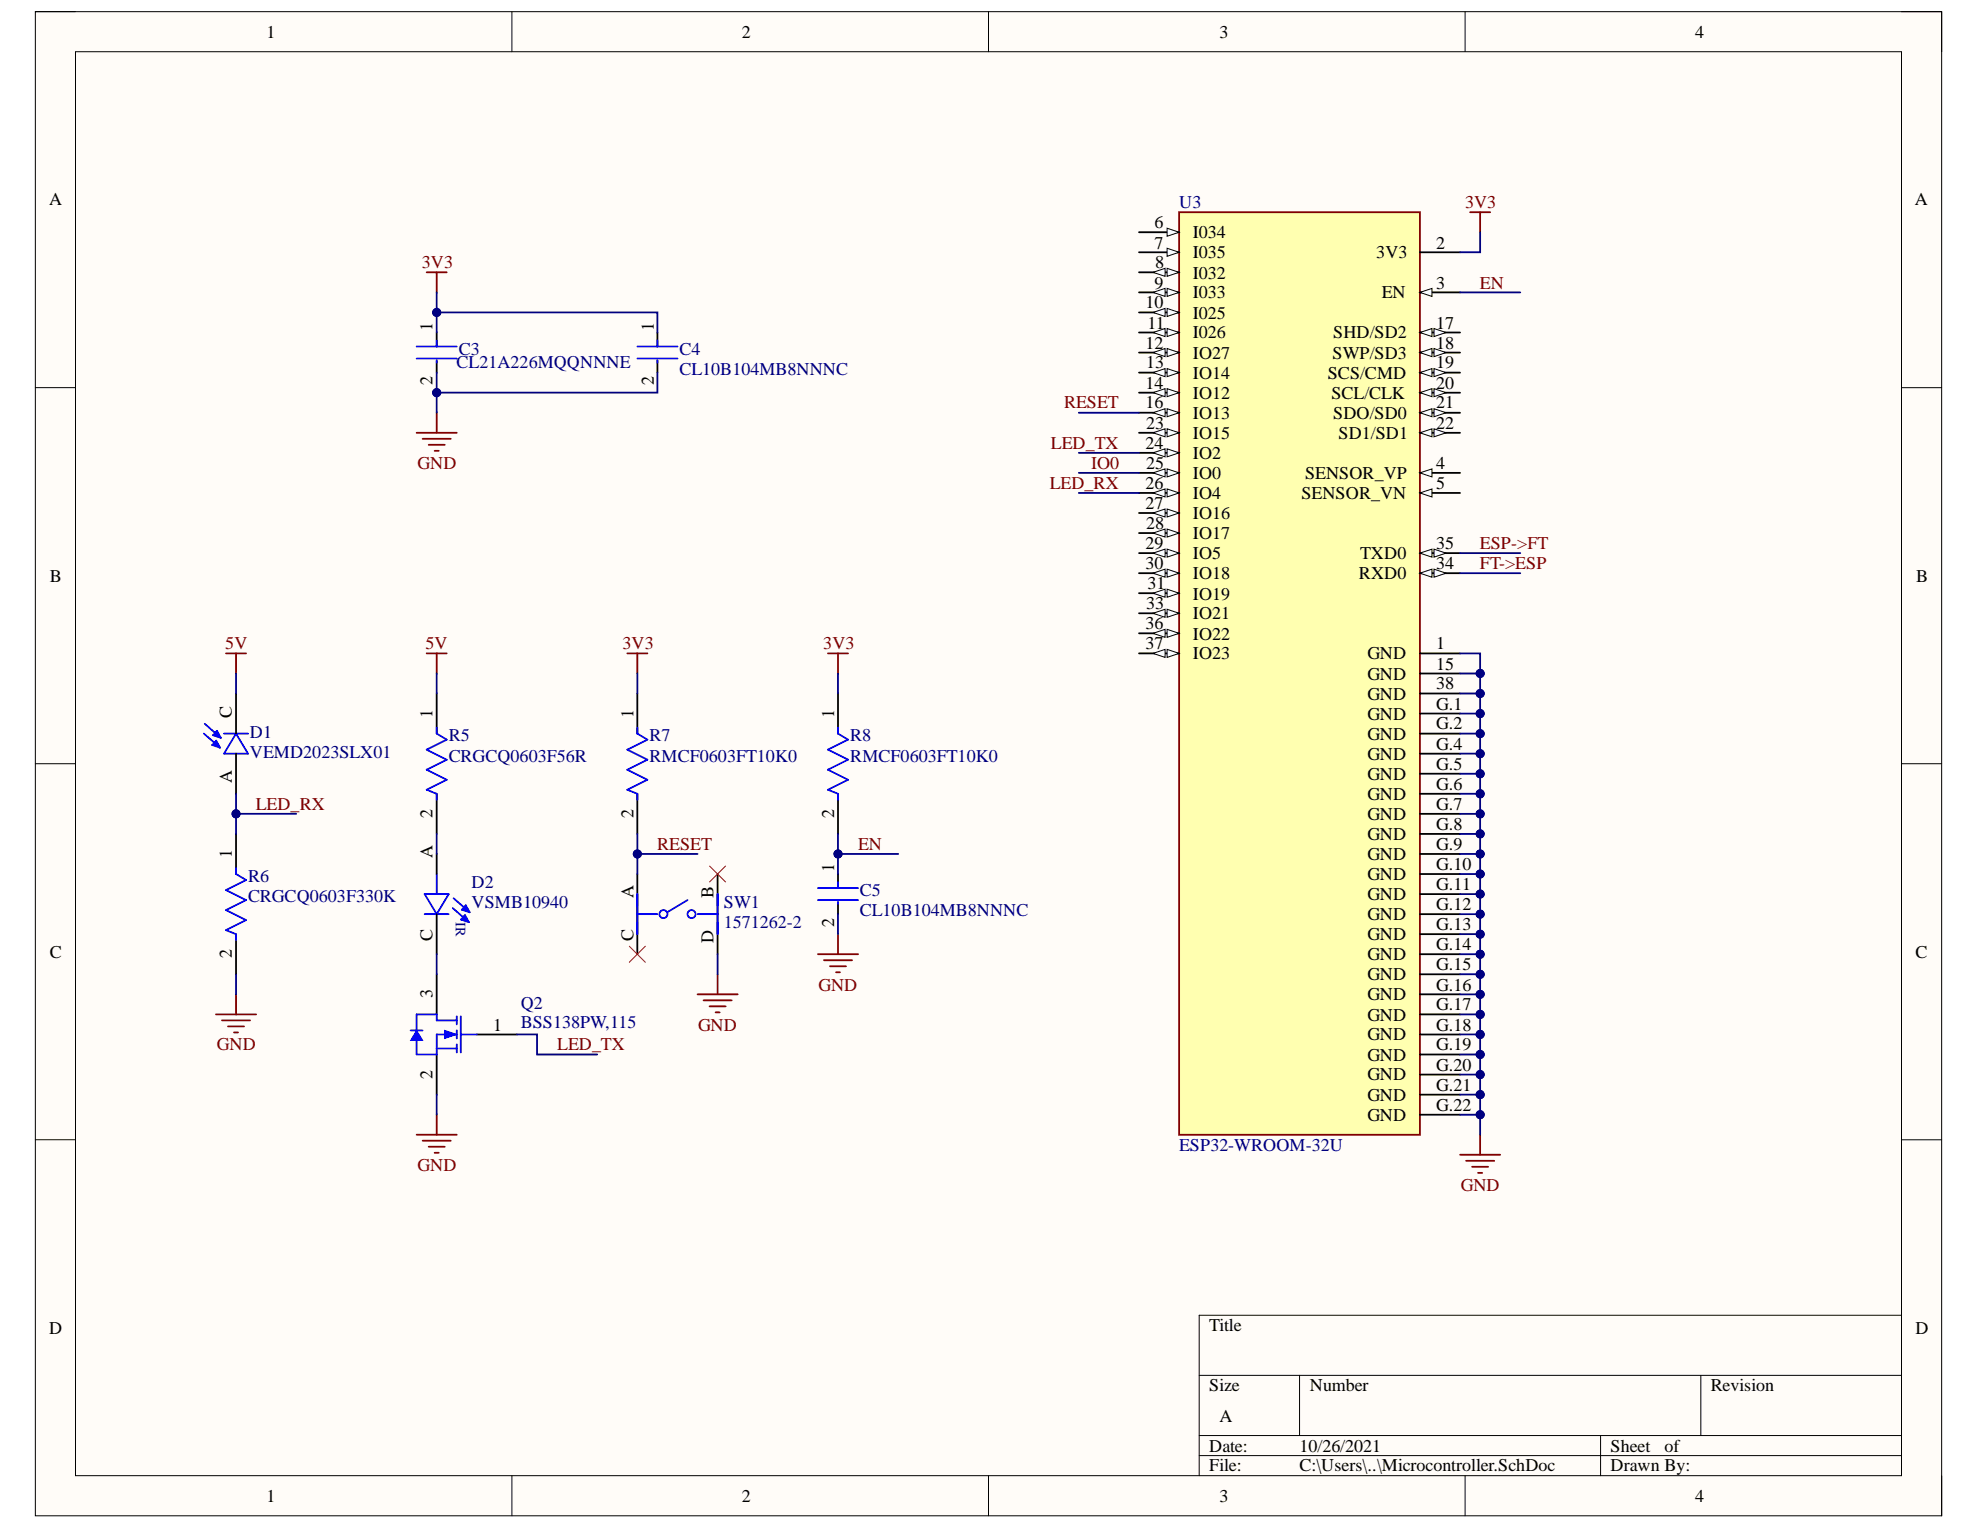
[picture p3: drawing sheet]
<svg xmlns="http://www.w3.org/2000/svg" width="279mm" height="216mm" viewBox="0 0 279 216" stroke-linecap="round" stroke-linejoin="round" font-family="sans-serif">
<defs><g id="words">
<g font-size="2.5">
<text x="37.6" y="5.3">1</text>
<text x="104.7" y="5.3">2</text>
<text x="172.1" y="5.3">3</text>
<text x="239.2" y="5.3">4</text>
<text x="6.9" y="29">A</text>
<text x="270.2" y="29">A</text>
<text x="162.9" y="32.2">6</text>
<text x="162.9" y="35.1">7</text>
<text x="168.3" y="33.6">I034</text>
<text x="202.7" y="35.1">2</text>
<text x="162.9" y="40.7">9</text>
<text x="163" y="37.9">8</text>
<text x="168.3" y="36.4">I035</text>
<text x="168.3" y="39.3">I032</text>
<text x="194.2" y="36.4">3V3</text>
<text x="202.7" y="40.7">3</text>
<text x="61" y="46.7" transform="rotate(-90 61 46.7)">1</text>
<text x="92.2" y="46.7" transform="rotate(-90 92.2 46.7)">1</text>
<text x="161.7" y="43.5">10</text>
<text x="161.9" y="46.4">11</text>
<text x="168.3" y="42.1">I033</text>
<text x="168.3" y="45">I025</text>
<text x="168.3" y="47.8">I026</text>
<text x="188.1" y="47.8">SHD/SD2</text>
<text x="195" y="42.1">EN</text>
<text x="202.7" y="46.4">17</text>
<text x="161.7" y="49.2">12</text>
<text x="161.7" y="52">13</text>
<text x="168.3" y="50.6">IO27</text>
<text x="168.3" y="53.4">IO14</text>
<text x="187.4" y="53.4">SCS/CMD</text>
<text x="188" y="50.6">SWP/SD3</text>
<text x="202.7" y="49.2">18</text>
<text x="202.7" y="52">19</text>
<text x="61" y="54.3" transform="rotate(-90 61 54.3)">2</text>
<text x="92.2" y="54.3" transform="rotate(-90 92.2 54.3)">2</text>
<text x="161.7" y="54.9">14</text>
<text x="161.7" y="57.6">16</text>
<text x="168.3" y="56.3">IO12</text>
<text x="168.3" y="59.1">IO13</text>
<text x="187.9" y="56.3">SCL/CLK</text>
<text x="188.1" y="59.1">SDO/SD0</text>
<text x="202.7" y="54.9">20</text>
<text x="202.7" y="57.6">21</text>
<text x="161.7" y="63.3">24</text>
<text x="161.7" y="60.5">23</text>
<text x="168.3" y="62">IO15</text>
<text x="168.3" y="64.7">IO2</text>
<text x="188.9" y="62">SD1/SD1</text>
<text x="202.7" y="60.5">22</text>
<text x="161.7" y="69">26</text>
<text x="161.7" y="71.8">27</text>
<text x="161.7" y="66.2">25</text>
<text x="168.3" y="67.6">IO0</text>
<text x="168.3" y="70.4">IO4</text>
<text x="183.6" y="70.4">SENSOR_VN</text>
<text x="184.2" y="67.6">SENSOR_VP</text>
<text x="202.7" y="66.2">4</text>
<text x="202.7" y="69">5</text>
<text x="161.7" y="77.5">29</text>
<text x="161.7" y="74.6">28</text>
<text x="168.3" y="73.3">IO16</text>
<text x="168.3" y="76.1">IO17</text>
<text x="202.7" y="77.5">35</text>
<text x="7" y="82.1">B</text>
<text x="161.7" y="80.3">30</text>
<text x="161.9" y="83.2">31</text>
<text x="168.3" y="78.9">IO5</text>
<text x="168.3" y="81.7">IO18</text>
<text x="191.8" y="81.7">RXD0</text>
<text x="191.9" y="78.9">TXD0</text>
<text x="202.7" y="80.3">34</text>
<text x="270.4" y="82.1">B</text>
<text x="161.7" y="88.8">36</text>
<text x="161.7" y="86">33</text>
<text x="168.3" y="84.6">IO19</text>
<text x="168.3" y="87.4">IO21</text>
<text x="161.7" y="91.6">37</text>
<text x="168.3" y="90.3">IO22</text>
<text x="168.3" y="93.1">IO23</text>
<text x="192.9" y="93.1">GND</text>
<text x="192.9" y="95.9">GND</text>
<text x="202.7" y="91.6">1</text>
<text x="202.7" y="94.5">15</text>
<text x="32.7" y="101.2" transform="rotate(-90 32.7 101.2)">C</text>
<text x="61" y="101.2" transform="rotate(-90 61 101.2)">1</text>
<text x="89.4" y="101.2" transform="rotate(-90 89.4 101.2)">1</text>
<text x="117.7" y="101.2" transform="rotate(-90 117.7 101.2)">1</text>
<text x="192.9" y="98.7">GND</text>
<text x="192.9" y="101.6">GND</text>
<text x="202.7" y="97.3">38</text>
<text x="202.7" y="100.2">G.1</text>
<text x="192.9" y="104.4">GND</text>
<text x="192.9" y="107.2">GND</text>
<text x="202.7" y="102.9">G.2</text>
<text x="202.7" y="105.8">G.4</text>
<text x="32.7" y="110.5" transform="rotate(-90 32.7 110.5)">A</text>
<text x="192.9" y="110">GND</text>
<text x="192.9" y="112.8">GND</text>
<text x="202.7" y="108.6">G.5</text>
<text x="202.7" y="111.5">G.6</text>
<text x="61" y="115.4" transform="rotate(-90 61 115.4)">2</text>
<text x="89.4" y="115.4" transform="rotate(-90 89.4 115.4)">2</text>
<text x="117.7" y="115.4" transform="rotate(-90 117.7 115.4)">2</text>
<text x="192.9" y="115.7">GND</text>
<text x="192.9" y="118.5">GND</text>
<text x="202.7" y="114.3">G.7</text>
<text x="202.7" y="117.1">G.8</text>
<text x="202.7" y="119.9">G.9</text>
<text x="32.7" y="121" transform="rotate(-90 32.7 121)">1</text>
<text x="61" y="121" transform="rotate(-90 61 121)">A</text>
<text x="117.7" y="123.1" transform="rotate(-90 117.7 123.1)">1</text>
<text x="192.9" y="121.4">GND</text>
<text x="192.9" y="124.2">GND</text>
<text x="202.7" y="122.8">G.10</text>
<text x="202.7" y="125.6">G.11</text>
<text x="89.4" y="126.7" transform="rotate(-90 89.4 126.7)">A</text>
<text x="100.7" y="126.7" transform="rotate(-90 100.7 126.7)">B</text>
<text x="117.7" y="130.7" transform="rotate(-90 117.7 130.7)">2</text>
<text x="192.9" y="127">GND</text>
<text x="192.9" y="129.8">GND</text>
<text x="202.7" y="128.5">G.12</text>
<text x="202.7" y="131.2">G.13</text>
<text x="7" y="135.1">C</text>
<text x="32.7" y="135.2" transform="rotate(-90 32.7 135.2)">2</text>
<text x="61" y="132.9" transform="rotate(-90 61 132.9)">C</text>
<text x="89.4" y="132.9" transform="rotate(-90 89.4 132.9)">C</text>
<text x="100.7" y="133" transform="rotate(-90 100.7 133)">D</text>
<text x="192.9" y="132.7">GND</text>
<text x="192.9" y="135.5">GND</text>
<text x="202.7" y="134.1">G.14</text>
<text x="202.7" y="136.9">G.15</text>
<text x="270.3" y="135.1">C</text>
<text x="61" y="140.9" transform="rotate(-90 61 140.9)">3</text>
<text x="192.9" y="138.3">GND</text>
<text x="192.9" y="141.1">GND</text>
<text x="202.7" y="139.8">G.16</text>
<text x="202.7" y="142.6">G.17</text>
<text x="69.6" y="145.4">1</text>
<text x="192.9" y="144">GND</text>
<text x="192.9" y="146.8">GND</text>
<text x="192.9" y="149.7">GND</text>
<text x="202.7" y="145.4">G.18</text>
<text x="202.7" y="148.2">G.19</text>
<text x="61" y="152.2" transform="rotate(-90 61 152.2)">2</text>
<text x="192.9" y="152.5">GND</text>
<text x="192.9" y="155.3">GND</text>
<text x="202.7" y="151.1">G.20</text>
<text x="202.7" y="153.9">G.21</text>
<text x="192.9" y="158.1">GND</text>
<text x="202.7" y="156.8">G.22</text>
<text x="6.9" y="188.2">D</text>
<text x="170.6" y="187.9">Title</text>
<text x="270.3" y="188.2">D</text>
<text x="170.6" y="196.3">Size</text>
<text x="184.8" y="196.3">Number</text>
<text x="241.4" y="196.3">Revision</text>
<text x="172.1" y="200.6">A</text>
<text x="170.6" y="204.9">Date:</text>
<text x="170.6" y="207.6">File:</text>
<text x="183.4" y="204.9">10/26/2021</text>
<text x="183.4" y="207.6">C:\Users\..\Microcontroller.SchDoc</text>
<text x="227.3" y="204.9">Sheet</text>
<text x="227.3" y="207.6">Drawn By:</text>
<text x="234.9" y="204.9">of</text>
<text x="37.6" y="212">1</text>
<text x="104.7" y="212">2</text>
<text x="172.1" y="212">3</text>
<text x="239.2" y="212">4</text>
</g>
<g font-size="2.5" fill="#000080">
<text x="166.4" y="29.4">U3</text>
<text x="64.4" y="52">CL21A226MQQNNNE</text>
<text x="64.8" y="50">C3</text>
<text x="95.9" y="50">C4</text>
<text x="95.9" y="52.9">CL10B104MB8NNNC</text>
<text x="35.3" y="104.1">D1</text>
<text x="35.3" y="107">VEMD2023SLX01</text>
<text x="63.3" y="104.6">R5</text>
<text x="63.3" y="107.5">CRGCQ0603F56R</text>
<text x="91.7" y="104.6">R7</text>
<text x="91.7" y="107.5">RMCF0603FT10K0</text>
<text x="120" y="104.6">R8</text>
<text x="120" y="107.5">RMCF0603FT10K0</text>
<text x="35" y="124.5">R6</text>
<text x="66.5" y="125.3">D2</text>
<text x="35" y="127.3">CRGCQ0603F330K</text>
<text x="66.5" y="128.1">VSMB10940</text>
<text x="102.1" y="128.1">SW1</text>
<text x="102.1" y="131">1571262-2</text>
<text x="121.3" y="126.4">C5</text>
<text x="121.3" y="129.3">CL10B104MB8NNNC</text>
<text x="73.5" y="142.3">Q2</text>
<text x="73.5" y="145.1">BSS138PW,115</text>
<text x="166.4" y="162.4">ESP32-WROOM-32U</text>
</g>
<g font-size="2.5" fill="#800000">
<text x="206.7" y="29.4">3V3</text>
<text x="59.5" y="37.9">3V3</text>
<text x="208.8" y="40.7">EN</text>
<text x="150.2" y="57.6">RESET</text>
<text x="148.3" y="63.3">LED_TX</text>
<text x="58.9" y="66.2">GND</text>
<text x="148.1" y="69">LED_RX</text>
<text x="154" y="66.2">IO0</text>
<text x="208.8" y="77.5">ESP-&gt;FT</text>
<text x="208.8" y="80.3">FT-&gt;ESP</text>
<text x="31.8" y="91.6">5V</text>
<text x="60" y="91.6">5V</text>
<text x="87.8" y="91.6">3V3</text>
<text x="116.2" y="91.6">3V3</text>
<text x="36.1" y="114.3">LED_RX</text>
<text x="92.8" y="119.9">RESET</text>
<text x="121.1" y="119.9">EN</text>
<text x="115.5" y="139.8">GND</text>
<text x="30.6" y="148.2">GND</text>
<text x="78.6" y="148.2">LED_TX</text>
<text x="98.5" y="145.4">GND</text>
<text x="58.9" y="165.2">GND</text>
<text x="206.1" y="168.1">GND</text>
</g>
<text font-size="2" fill="#000080" x="64.3" y="130.2" transform="rotate(90 64.3 130.2)">IR</text>
</g></defs>
<path d="M5 1.6h269v212.3h-269z" fill-rule="evenodd" fill="#fffcf8"/>
<path d="M5 1.6h269v212.3h-269z" fill="none" stroke="#000" stroke-width=".14"/>
<path d="M10.7 7.3h257.6v200.9h-257.6z" fill-rule="evenodd" fill="#fffcf8"/>
<g fill="none" stroke="#000" stroke-width=".14">
<path d="M5 1.6h5.7M10.7 7.3h257.6v200.9h-257.6zM72.2 1.6v5.7M139.5 1.6v5.7M206.7 1.6v5.7M268.3 1.6h5.7v5.7M5 54.7h5.7M268.3 54.7h5.7M5 107.8h5.7M268.3 107.8h5.7M5 160.8h5.7M268.3 160.8h5.7"/>
<path d="M169.2 194.1h99.1M183.4 194.1v8.5M240 194.1v8.5M268.3 185.6h-99.1v22.6M72.2 208.2v5.7M139.5 208.2v5.7M169.2 202.6h99.1M169.2 205.4h99.1M206.7 208.2v5.7M225.9 202.6v5.6M274 208.2v5.7"/>
</g>
<path d="M166.4 29.9h34v130.2h-34z" fill-rule="evenodd" fill="#ffffb0"/>
<path d="M166.4 29.9h34v130.2h-34z" fill="none" stroke="#800000" stroke-width=".25"/>
<path d="M160.7 32.8h5.7" fill="none" stroke="#000" stroke-width=".25"/>
<path d="M164.7 32.2l1.7 .6-1.7 .5z" fill="#f8fcff"/>
<path d="M164.7 32.2l1.7 .6-1.7 .5z" fill="none" stroke="#000" stroke-width=".14"/>
<path d="M160.7 35.6h5.7" fill="none" stroke="#000" stroke-width=".25"/>
<path d="M164.7 35l1.7 .6-1.7 .6z" fill="#f8fcff"/>
<path d="M164.7 35l1.7 .6-1.7 .6z" fill="none" stroke="#000" stroke-width=".14"/>
<path d="M160.7 38.4h5.7" fill="none" stroke="#000" stroke-width=".25"/>
<path d="M164.7 37.9l1.7 .5-1.7 .6z" fill="#f8fcff"/>
<path d="M164.7 37.9l1.7 .5-1.7 .6z" fill="none" stroke="#000" stroke-width=".14"/>
<path d="M162.7 38.4l1.7-.5v1.1z" fill="#f8fcff"/>
<path d="M162.7 38.4l1.7-.5v1.1z" fill="none" stroke="#000" stroke-width=".14"/>
<path d="M160.7 41.3h5.7" fill="none" stroke="#000" stroke-width=".25"/>
<path d="M164.7 40.7l1.7 .6-1.7 .5z" fill="#f8fcff"/>
<path d="M164.7 40.7l1.7 .6-1.7 .5z" fill="none" stroke="#000" stroke-width=".14"/>
<path d="M162.7 41.3l1.7-.6v1.1z" fill="#f8fcff"/>
<path d="M162.7 41.3l1.7-.6v1.1z" fill="none" stroke="#000" stroke-width=".14"/>
<path d="M160.7 44.1h5.7" fill="none" stroke="#000" stroke-width=".25"/>
<path d="M164.7 43.5l1.7 .6-1.7 .6z" fill="#f8fcff"/>
<path d="M164.7 43.5l1.7 .6-1.7 .6z" fill="none" stroke="#000" stroke-width=".14"/>
<path d="M162.7 44.1l1.7-.6v1.2z" fill="#f8fcff"/>
<path d="M162.7 44.1l1.7-.6v1.2z" fill="none" stroke="#000" stroke-width=".14"/>
<path d="M160.7 46.9h5.7" fill="none" stroke="#000" stroke-width=".25"/>
<path d="M164.7 46.4l1.7 .5-1.7 .6z" fill="#f8fcff"/>
<path d="M164.7 46.4l1.7 .5-1.7 .6z" fill="none" stroke="#000" stroke-width=".14"/>
<path d="M162.7 46.9l1.7-.5v1.1z" fill="#f8fcff"/>
<path d="M162.7 46.9l1.7-.5v1.1z" fill="none" stroke="#000" stroke-width=".14"/>
<path d="M160.7 49.8h5.7" fill="none" stroke="#000" stroke-width=".25"/>
<path d="M164.7 49.2l1.7 .6-1.7 .5z" fill="#f8fcff"/>
<path d="M164.7 49.2l1.7 .6-1.7 .5z" fill="none" stroke="#000" stroke-width=".14"/>
<path d="M162.7 49.8l1.7-.6v1.1z" fill="#f8fcff"/>
<path d="M162.7 49.8l1.7-.6v1.1z" fill="none" stroke="#000" stroke-width=".14"/>
<path d="M160.7 52.6h5.7" fill="none" stroke="#000" stroke-width=".25"/>
<path d="M164.7 52l1.7 .6-1.7 .5z" fill="#f8fcff"/>
<path d="M164.7 52l1.7 .6-1.7 .5z" fill="none" stroke="#000" stroke-width=".14"/>
<path d="M162.7 52.6l1.7-.6v1.1z" fill="#f8fcff"/>
<path d="M162.7 52.6l1.7-.6v1.1z" fill="none" stroke="#000" stroke-width=".14"/>
<path d="M160.7 55.4h5.7" fill="none" stroke="#000" stroke-width=".25"/>
<path d="M164.7 54.8l1.7 .6-1.7 .6z" fill="#f8fcff"/>
<path d="M164.7 54.8l1.7 .6-1.7 .6z" fill="none" stroke="#000" stroke-width=".14"/>
<path d="M162.7 55.4l1.7-.6v1.2z" fill="#f8fcff"/>
<path d="M162.7 55.4l1.7-.6v1.2z" fill="none" stroke="#000" stroke-width=".14"/>
<path d="M160.7 58.2h5.7" fill="none" stroke="#000" stroke-width=".25"/>
<path d="M164.7 57.7l1.7 .5-1.7 .6z" fill="#f8fcff"/>
<path d="M164.7 57.7l1.7 .5-1.7 .6z" fill="none" stroke="#000" stroke-width=".14"/>
<path d="M162.7 58.2l1.7-.5v1.1z" fill="#f8fcff"/>
<path d="M162.7 58.2l1.7-.5v1.1z" fill="none" stroke="#000" stroke-width=".14"/>
<path d="M160.7 61.1h5.7" fill="none" stroke="#000" stroke-width=".25"/>
<path d="M164.7 60.5l1.7 .6-1.7 .5z" fill="#f8fcff"/>
<path d="M164.7 60.5l1.7 .6-1.7 .5z" fill="none" stroke="#000" stroke-width=".14"/>
<path d="M162.7 61.1l1.7-.6v1.1z" fill="#f8fcff"/>
<path d="M162.7 61.1l1.7-.6v1.1z" fill="none" stroke="#000" stroke-width=".14"/>
<path d="M160.7 63.9h5.7" fill="none" stroke="#000" stroke-width=".25"/>
<path d="M164.7 63.3l1.7 .6-1.7 .6z" fill="#f8fcff"/>
<path d="M164.7 63.3l1.7 .6-1.7 .6z" fill="none" stroke="#000" stroke-width=".14"/>
<path d="M162.7 63.9l1.7-.6v1.2z" fill="#f8fcff"/>
<path d="M162.7 63.9l1.7-.6v1.2z" fill="none" stroke="#000" stroke-width=".14"/>
<path d="M160.7 66.7h5.7" fill="none" stroke="#000" stroke-width=".25"/>
<path d="M164.7 66.2l1.7 .5-1.7 .6z" fill="#f8fcff"/>
<path d="M164.7 66.2l1.7 .5-1.7 .6z" fill="none" stroke="#000" stroke-width=".14"/>
<path d="M162.7 66.7l1.7-.5v1.1z" fill="#f8fcff"/>
<path d="M162.7 66.7l1.7-.5v1.1z" fill="none" stroke="#000" stroke-width=".14"/>
<path d="M160.7 69.6h5.7" fill="none" stroke="#000" stroke-width=".25"/>
<path d="M164.7 69l1.7 .6-1.7 .5z" fill="#f8fcff"/>
<path d="M164.7 69l1.7 .6-1.7 .5z" fill="none" stroke="#000" stroke-width=".14"/>
<path d="M162.7 69.6l1.7-.6v1.1z" fill="#f8fcff"/>
<path d="M162.7 69.6l1.7-.6v1.1z" fill="none" stroke="#000" stroke-width=".14"/>
<path d="M160.7 72.4h5.7" fill="none" stroke="#000" stroke-width=".25"/>
<path d="M164.7 71.8l1.7 .6-1.7 .6z" fill="#f8fcff"/>
<path d="M164.7 71.8l1.7 .6-1.7 .6z" fill="none" stroke="#000" stroke-width=".14"/>
<path d="M162.7 72.4l1.7-.6v1.2z" fill="#f8fcff"/>
<path d="M162.7 72.4l1.7-.6v1.2z" fill="none" stroke="#000" stroke-width=".14"/>
<path d="M160.7 75.2h5.7" fill="none" stroke="#000" stroke-width=".25"/>
<path d="M164.7 74.7l1.7 .5-1.7 .6z" fill="#f8fcff"/>
<path d="M164.7 74.7l1.7 .5-1.7 .6z" fill="none" stroke="#000" stroke-width=".14"/>
<path d="M162.7 75.2l1.7-.5v1.1z" fill="#f8fcff"/>
<path d="M162.7 75.2l1.7-.5v1.1z" fill="none" stroke="#000" stroke-width=".14"/>
<path d="M160.7 78.1h5.7" fill="none" stroke="#000" stroke-width=".25"/>
<path d="M164.7 77.5l1.7 .6-1.7 .5z" fill="#f8fcff"/>
<path d="M164.7 77.5l1.7 .6-1.7 .5z" fill="none" stroke="#000" stroke-width=".14"/>
<path d="M162.7 78.1l1.7-.6v1.1z" fill="#f8fcff"/>
<path d="M162.7 78.1l1.7-.6v1.1z" fill="none" stroke="#000" stroke-width=".14"/>
<path d="M160.7 80.9h5.7" fill="none" stroke="#000" stroke-width=".25"/>
<path d="M164.7 80.3l1.7 .6-1.7 .5z" fill="#f8fcff"/>
<path d="M164.7 80.3l1.7 .6-1.7 .5z" fill="none" stroke="#000" stroke-width=".14"/>
<path d="M162.7 80.9l1.7-.6v1.1z" fill="#f8fcff"/>
<path d="M162.7 80.9l1.7-.6v1.1z" fill="none" stroke="#000" stroke-width=".14"/>
<path d="M160.7 83.7h5.7" fill="none" stroke="#000" stroke-width=".25"/>
<path d="M164.7 83.1l1.7 .6-1.7 .6z" fill="#f8fcff"/>
<path d="M164.7 83.1l1.7 .6-1.7 .6z" fill="none" stroke="#000" stroke-width=".14"/>
<path d="M162.7 83.7l1.7-.6v1.2z" fill="#f8fcff"/>
<path d="M162.7 83.7l1.7-.6v1.2z" fill="none" stroke="#000" stroke-width=".14"/>
<path d="M160.7 86.5h5.7" fill="none" stroke="#000" stroke-width=".25"/>
<path d="M164.7 86l1.7 .5-1.7 .6z" fill="#f8fcff"/>
<path d="M164.7 86l1.7 .5-1.7 .6z" fill="none" stroke="#000" stroke-width=".14"/>
<path d="M162.7 86.5l1.7-.5v1.1z" fill="#f8fcff"/>
<path d="M162.7 86.5l1.7-.5v1.1z" fill="none" stroke="#000" stroke-width=".14"/>
<path d="M160.7 89.4h5.7" fill="none" stroke="#000" stroke-width=".25"/>
<path d="M164.7 88.8l1.7 .6-1.7 .5z" fill="#f8fcff"/>
<path d="M164.7 88.8l1.7 .6-1.7 .5z" fill="none" stroke="#000" stroke-width=".14"/>
<path d="M162.7 89.4l1.7-.6v1.1z" fill="#f8fcff"/>
<path d="M162.7 89.4l1.7-.6v1.1z" fill="none" stroke="#000" stroke-width=".14"/>
<path d="M160.7 92.2h5.7" fill="none" stroke="#000" stroke-width=".25"/>
<path d="M164.7 91.6l1.7 .6-1.7 .6z" fill="#f8fcff"/>
<path d="M164.7 91.6l1.7 .6-1.7 .6z" fill="none" stroke="#000" stroke-width=".14"/>
<path d="M162.7 92.2l1.7-.6v1.2z" fill="#f8fcff"/>
<path d="M162.7 92.2l1.7-.6v1.2z" fill="none" stroke="#000" stroke-width=".14"/>
<path d="M200.4 35.6h5.6M200.4 41.3h5.6" fill="none" stroke="#000" stroke-width=".25"/>
<path d="M200.4 41.3l1.7-.6v1.1z" fill="#f8fcff"/>
<path d="M200.4 41.3l1.7-.6v1.1z" fill="none" stroke="#000" stroke-width=".14"/>
<path d="M200.4 46.9h5.6" fill="none" stroke="#000" stroke-width=".25"/>
<path d="M200.4 46.9l1.7-.5v1.1z" fill="#f8fcff"/>
<path d="M200.4 46.9l1.7-.5v1.1z" fill="none" stroke="#000" stroke-width=".14"/>
<path d="M202.4 46.4l1.7 .5-1.7 .6z" fill="#f8fcff"/>
<path d="M202.4 46.4l1.7 .5-1.7 .6z" fill="none" stroke="#000" stroke-width=".14"/>
<path d="M200.4 49.8h5.6" fill="none" stroke="#000" stroke-width=".25"/>
<path d="M200.4 49.8l1.7-.6v1.1z" fill="#f8fcff"/>
<path d="M200.4 49.8l1.7-.6v1.1z" fill="none" stroke="#000" stroke-width=".14"/>
<path d="M202.4 49.2l1.7 .6-1.7 .5z" fill="#f8fcff"/>
<path d="M202.4 49.2l1.7 .6-1.7 .5z" fill="none" stroke="#000" stroke-width=".14"/>
<path d="M200.4 52.6h5.6" fill="none" stroke="#000" stroke-width=".25"/>
<path d="M200.4 52.6l1.7-.6v1.1z" fill="#f8fcff"/>
<path d="M200.4 52.6l1.7-.6v1.1z" fill="none" stroke="#000" stroke-width=".14"/>
<path d="M202.4 52l1.7 .6-1.7 .5z" fill="#f8fcff"/>
<path d="M202.4 52l1.7 .6-1.7 .5z" fill="none" stroke="#000" stroke-width=".14"/>
<path d="M200.4 55.4h5.6" fill="none" stroke="#000" stroke-width=".25"/>
<path d="M200.4 55.4l1.7-.6v1.2z" fill="#f8fcff"/>
<path d="M200.4 55.4l1.7-.6v1.2z" fill="none" stroke="#000" stroke-width=".14"/>
<path d="M202.4 54.8l1.7 .6-1.7 .6z" fill="#f8fcff"/>
<path d="M202.4 54.8l1.7 .6-1.7 .6z" fill="none" stroke="#000" stroke-width=".14"/>
<path d="M200.4 58.2h5.6" fill="none" stroke="#000" stroke-width=".25"/>
<path d="M200.4 58.2l1.7-.5v1.1z" fill="#f8fcff"/>
<path d="M200.4 58.2l1.7-.5v1.1z" fill="none" stroke="#000" stroke-width=".14"/>
<path d="M202.4 57.7l1.7 .5-1.7 .6z" fill="#f8fcff"/>
<path d="M202.4 57.7l1.7 .5-1.7 .6z" fill="none" stroke="#000" stroke-width=".14"/>
<path d="M200.4 61.1h5.6" fill="none" stroke="#000" stroke-width=".25"/>
<path d="M200.4 61.1l1.7-.6v1.1z" fill="#f8fcff"/>
<path d="M200.4 61.1l1.7-.6v1.1z" fill="none" stroke="#000" stroke-width=".14"/>
<path d="M202.4 60.5l1.7 .6-1.7 .5z" fill="#f8fcff"/>
<path d="M202.4 60.5l1.7 .6-1.7 .5z" fill="none" stroke="#000" stroke-width=".14"/>
<path d="M200.4 66.7h5.6" fill="none" stroke="#000" stroke-width=".25"/>
<path d="M200.4 66.7l1.7-.5v1.1z" fill="#f8fcff"/>
<path d="M200.4 66.7l1.7-.5v1.1z" fill="none" stroke="#000" stroke-width=".14"/>
<path d="M200.4 69.6h5.6" fill="none" stroke="#000" stroke-width=".25"/>
<path d="M200.4 69.6l1.7-.6v1.1z" fill="#f8fcff"/>
<path d="M200.4 69.6l1.7-.6v1.1z" fill="none" stroke="#000" stroke-width=".14"/>
<path d="M200.4 78.1h5.6" fill="none" stroke="#000" stroke-width=".25"/>
<path d="M200.4 78.1l1.7-.6v1.1z" fill="#f8fcff"/>
<path d="M200.4 78.1l1.7-.6v1.1z" fill="none" stroke="#000" stroke-width=".14"/>
<path d="M202.4 77.5l1.7 .6-1.7 .5z" fill="#f8fcff"/>
<path d="M202.4 77.5l1.7 .6-1.7 .5z" fill="none" stroke="#000" stroke-width=".14"/>
<path d="M200.4 80.9h5.6" fill="none" stroke="#000" stroke-width=".25"/>
<path d="M200.4 80.9l1.7-.6v1.2z" fill="#f8fcff"/>
<path d="M200.4 80.9l1.7-.6v1.2z" fill="none" stroke="#000" stroke-width=".14"/>
<path d="M202.4 80.3l1.7 .6-1.7 .6z" fill="#f8fcff"/>
<path d="M202.4 80.3l1.7 .6-1.7 .6z" fill="none" stroke="#000" stroke-width=".14"/>
<g fill="none" stroke="#000" stroke-width=".25">
<path d="M33.3 97.9v5.6M200.4 92.2h5.6M200.4 95h5.6M200.4 97.9h5.6M33.3 106.4v5.6M33.3 117.7v5.6M200.4 100.7h5.6M200.4 103.5h5.6M200.4 106.4h5.6M200.4 109.2h5.6M200.4 112h5.6M200.4 114.8h5.6"/>
<path d="M200.4 117.7h5.6M33.3 131.8v5.7M61.6 120.5v2.8M61.6 129v5.7M61.6 137.5v5.6M89.9 123.3v11.4M101.3 123.3v11.4M200.4 120.5h5.6M200.4 123.3h5.6M200.4 126.2h5.6M200.4 129h5.6M200.4 131.8h5.6"/>
<path d="M200.4 134.7h5.6M200.4 137.5h5.6M61.6 148.8v5.7M67.3 146h5.6M200.4 140.3h5.6M200.4 143.1h5.6M200.4 146h5.6M200.4 148.8h5.6M200.4 151.6h5.6M200.4 154.5h5.6M200.4 157.3h5.6"/>
</g>
<g fill="none" stroke="#800000" stroke-width=".25">
<path d="M207.4 29.9h2.9M208.9 29.9v2.9M31.9 92.2h2.8M33.3 92.2v2.8M30.5 143.1h5.6M31.3 144h4M32.2 144.8h2.2M33 145.7h.6M33.3 140.3v2.8M206 162.9h5.7M206.9 163.8h3.9M207.7 164.7h2.3"/>
<path d="M208.6 165.5h.5M208.9 160.1v2.8"/>
</g>
<g fill="none" stroke="#00f" stroke-width=".25">
<path d="M28.8 103.5l2.2 2M28.9 102.1l2.3 2M30 105.1l.5-.6 .5 1M30 105.1l1 .4M30.1 103.7l.5-.6 .6 1M30.1 103.7l1.1 .4M30.4 104.7l.2 .3M30.5 103.3l.2 .3M30.8 105v.2l-.8-.1M30.9 103.6v.2l-.8-.1M31.6 103.5h3.4M33.3 103.5l1.7 2.9h-3.4z"/>
<path d="M33.3 122.5v.8l1.4 .9-2.8 1.4 2.8 1.4-2.8 1.4 2.8 1.4-2.8 1.5 1.4 .5v.9M59.9 129h3.4M59.9 126.2h3.4l-1.7 2.8zM61.6 123.3v2.9M63.9 128.1l2.3 2M64 126.8l2.3 1.9M65.1 129.8l.5-.7 .6 1M65.1 129.8l1.1 .3M65.2 128.4l.5-.7 .6 1M65.2 128.4l1.1 .3M65.5 129.3l.2 .3M65.6 127.9l.2 .3"/>
<path d="M65.9 129.6v.2h-.8M66 128.3v.1h-.8M89.9 129h2.9M89.9 126.2v5.6M97 127l-2.8 1.7M98.4 129h2.9M101.3 126.2v5.6M61.6 144h2.9M61.6 148h2.9M64.5 146h-2.9v2.8M64.5 143.4v1.2M64.5 145.4v1.1"/>
<path d="M64.5 147.4v1.1M65 146h2.3M65 143.4v5.1"/>
<circle cx="93.6" cy="129" r=".57"/>
<circle cx="97.6" cy="129" r=".57"/>
</g>
<path d="M62.8 145.4l1.7 .6-1.7 .5z" fill="#00f"/>
<path d="M62.8 145.4l1.7 .6-1.7 .5z" fill="none" stroke="#00f" stroke-width=".14"/>
<path d="M58.8 146.8v2h2.8M61.6 144v-.9h-2.8v2.3" fill="none" stroke="#00f" stroke-width=".25"/>
<path d="M58.8 145.4l.8 1.4h-1.7z" fill="#00f"/>
<path d="M58.8 145.4l.8 1.4h-1.7z" fill="none" stroke="#00f" stroke-width=".14"/>
<g fill="none" stroke="#00f" stroke-width=".25">
<path d="M58.8 48.9h5.7M58.8 50.6h5.7M61.6 48.1v.8M61.6 50.9v.3M89.9 48.9h5.7M89.9 50.6h5.7M92.8 48.1v.8M92.8 50.9v.3M61.6 102.7v.8l1.4 .9-2.8 1.4 2.8 1.4-2.8 1.4 2.8 1.4-2.8 1.4 1.4 .6v.9M89.9 102.7v.8l1.5 .9-2.9 1.4 2.9 1.4-2.9 1.4 2.9 1.4-2.9 1.4 1.4 .6v.9M118.3 102.7v.8l1.4 .9-2.9 1.4 2.9 1.4-2.9 1.4 2.9 1.4-2.9 1.4 1.5 .6v.9M115.4 125.3h5.7"/>
<path d="M115.4 127h5.7M118.3 124.5v.8M118.3 127.3v.3M57.9 145.4h1.7"/>
</g>
<path d="M61.6 46.9v2M61.6 50.9v1.7M92.8 46.9v2M92.8 50.9v1.7M61.6 97.9v5.6M89.9 97.9v5.6M118.3 97.9v5.6M61.6 112v5.7M89.9 112v5.7M118.3 112v5.7M118.3 123.3v2M118.3 127.3v1.7" fill="none" stroke="#000" stroke-width=".25"/>
<g fill="none" stroke="#800000" stroke-width=".25">
<path d="M60.2 38.4h2.8M61.6 38.4v2.9M61.6 58.2v2.9M58.8 61.1h5.7M59.6 61.9h4M60.5 62.8h2.3M61.3 63.6h.6M60.2 92.2h2.8M61.6 92.2v2.8M88.5 92.2h2.9M89.9 92.2v2.8M116.8 92.2h2.9"/>
<path d="M118.3 92.2v2.8M101.3 137.5v2.8M115.4 134.7h5.7M116.3 135.5h3.9M117.1 136.4h2.3M118 137.2h.5M118.3 131.8v2.9M61.6 157.3v2.8M98.4 140.3h5.7M99.3 141.2h3.9M100.1 142h2.3M101 142.9h.5"/>
<path d="M58.8 160.1h5.7M59.6 161h4M60.5 161.8h2.3M61.3 162.7h.6"/>
</g>
<path d="M88.8 133.5l2.3 2.3M91.1 133.5l-2.3 2.3M100.1 122.2l2.3 2.3M102.4 122.2l-2.3 2.3" fill="none" stroke="#f00" stroke-width=".14"/>
<path d="M206 92.2h2.9v2.8h-2.9" fill="none" stroke="#000080" stroke-width=".25"/>
<circle cx="208.9" cy="95" r=".56" fill="#000080"/>
<circle cx="208.9" cy="95" r=".56" fill="none" stroke="#000080" stroke-width=".14"/>
<path d="M208.9 95v2.9h-2.9" fill="none" stroke="#000080" stroke-width=".25"/>
<circle cx="208.9" cy="95" r=".56" fill="#000080"/>
<circle cx="208.9" cy="95" r=".56" fill="none" stroke="#000080" stroke-width=".14"/>
<circle cx="208.9" cy="97.9" r=".56" fill="#000080"/>
<circle cx="208.9" cy="97.9" r=".56" fill="none" stroke="#000080" stroke-width=".14"/>
<path d="M208.9 97.9v2.8h-2.9" fill="none" stroke="#000080" stroke-width=".25"/>
<circle cx="208.9" cy="97.9" r=".56" fill="#000080"/>
<circle cx="208.9" cy="97.9" r=".56" fill="none" stroke="#000080" stroke-width=".14"/>
<circle cx="208.9" cy="100.7" r=".56" fill="#000080"/>
<circle cx="208.9" cy="100.7" r=".56" fill="none" stroke="#000080" stroke-width=".14"/>
<path d="M208.9 100.7v2.8h-2.9" fill="none" stroke="#000080" stroke-width=".25"/>
<circle cx="208.9" cy="103.5" r=".56" fill="#000080"/>
<circle cx="208.9" cy="103.5" r=".56" fill="none" stroke="#000080" stroke-width=".14"/>
<circle cx="208.9" cy="100.7" r=".56" fill="#000080"/>
<circle cx="208.9" cy="100.7" r=".56" fill="none" stroke="#000080" stroke-width=".14"/>
<path d="M208.9 103.5v2.9h-2.9" fill="none" stroke="#000080" stroke-width=".25"/>
<circle cx="208.9" cy="106.4" r=".56" fill="#000080"/>
<circle cx="208.9" cy="106.4" r=".56" fill="none" stroke="#000080" stroke-width=".14"/>
<circle cx="208.9" cy="103.5" r=".56" fill="#000080"/>
<circle cx="208.9" cy="103.5" r=".56" fill="none" stroke="#000080" stroke-width=".14"/>
<path d="M208.9 106.4v2.8h-2.9" fill="none" stroke="#000080" stroke-width=".25"/>
<circle cx="208.9" cy="109.2" r=".56" fill="#000080"/>
<circle cx="208.9" cy="109.2" r=".56" fill="none" stroke="#000080" stroke-width=".14"/>
<circle cx="208.9" cy="106.4" r=".56" fill="#000080"/>
<circle cx="208.9" cy="106.4" r=".56" fill="none" stroke="#000080" stroke-width=".14"/>
<path d="M208.9 109.2v2.8h-2.9" fill="none" stroke="#000080" stroke-width=".25"/>
<circle cx="208.9" cy="112" r=".57" fill="#000080"/>
<circle cx="208.9" cy="112" r=".57" fill="none" stroke="#000080" stroke-width=".14"/>
<circle cx="208.9" cy="109.2" r=".56" fill="#000080"/>
<circle cx="208.9" cy="109.2" r=".56" fill="none" stroke="#000080" stroke-width=".14"/>
<path d="M208.9 112v2.8h-2.9" fill="none" stroke="#000080" stroke-width=".25"/>
<circle cx="208.9" cy="114.8" r=".57" fill="#000080"/>
<circle cx="208.9" cy="114.8" r=".57" fill="none" stroke="#000080" stroke-width=".14"/>
<circle cx="208.9" cy="112" r=".57" fill="#000080"/>
<circle cx="208.9" cy="112" r=".57" fill="none" stroke="#000080" stroke-width=".14"/>
<path d="M208.9 114.8v2.9h-2.9" fill="none" stroke="#000080" stroke-width=".25"/>
<circle cx="208.9" cy="117.7" r=".56" fill="#000080"/>
<circle cx="208.9" cy="117.7" r=".56" fill="none" stroke="#000080" stroke-width=".14"/>
<circle cx="208.9" cy="114.8" r=".57" fill="#000080"/>
<circle cx="208.9" cy="114.8" r=".57" fill="none" stroke="#000080" stroke-width=".14"/>
<path d="M208.9 117.7v2.8h-2.9" fill="none" stroke="#000080" stroke-width=".25"/>
<circle cx="208.9" cy="120.5" r=".56" fill="#000080"/>
<circle cx="208.9" cy="120.5" r=".56" fill="none" stroke="#000080" stroke-width=".14"/>
<circle cx="208.9" cy="117.7" r=".56" fill="#000080"/>
<circle cx="208.9" cy="117.7" r=".56" fill="none" stroke="#000080" stroke-width=".14"/>
<path d="M208.9 120.5v2.8h-2.9" fill="none" stroke="#000080" stroke-width=".25"/>
<circle cx="208.9" cy="123.3" r=".56" fill="#000080"/>
<circle cx="208.9" cy="123.3" r=".56" fill="none" stroke="#000080" stroke-width=".14"/>
<circle cx="208.9" cy="120.5" r=".56" fill="#000080"/>
<circle cx="208.9" cy="120.5" r=".56" fill="none" stroke="#000080" stroke-width=".14"/>
<path d="M208.9 123.3v2.9h-2.9" fill="none" stroke="#000080" stroke-width=".25"/>
<circle cx="208.9" cy="126.2" r=".56" fill="#000080"/>
<circle cx="208.9" cy="126.2" r=".56" fill="none" stroke="#000080" stroke-width=".14"/>
<circle cx="208.9" cy="123.3" r=".56" fill="#000080"/>
<circle cx="208.9" cy="123.3" r=".56" fill="none" stroke="#000080" stroke-width=".14"/>
<path d="M208.9 126.2v2.8h-2.9" fill="none" stroke="#000080" stroke-width=".25"/>
<circle cx="208.9" cy="129" r=".56" fill="#000080"/>
<circle cx="208.9" cy="129" r=".56" fill="none" stroke="#000080" stroke-width=".14"/>
<circle cx="208.9" cy="126.2" r=".56" fill="#000080"/>
<circle cx="208.9" cy="126.2" r=".56" fill="none" stroke="#000080" stroke-width=".14"/>
<path d="M208.9 129v2.8h-2.9" fill="none" stroke="#000080" stroke-width=".25"/>
<circle cx="208.9" cy="131.8" r=".56" fill="#000080"/>
<circle cx="208.9" cy="131.8" r=".56" fill="none" stroke="#000080" stroke-width=".14"/>
<circle cx="208.9" cy="129" r=".56" fill="#000080"/>
<circle cx="208.9" cy="129" r=".56" fill="none" stroke="#000080" stroke-width=".14"/>
<path d="M208.9 131.8v2.9h-2.9" fill="none" stroke="#000080" stroke-width=".25"/>
<circle cx="208.9" cy="134.7" r=".56" fill="#000080"/>
<circle cx="208.9" cy="134.7" r=".56" fill="none" stroke="#000080" stroke-width=".14"/>
<circle cx="208.9" cy="131.8" r=".56" fill="#000080"/>
<circle cx="208.9" cy="131.8" r=".56" fill="none" stroke="#000080" stroke-width=".14"/>
<path d="M208.9 134.7v2.8h-2.9" fill="none" stroke="#000080" stroke-width=".25"/>
<circle cx="208.9" cy="137.5" r=".56" fill="#000080"/>
<circle cx="208.9" cy="137.5" r=".56" fill="none" stroke="#000080" stroke-width=".14"/>
<circle cx="208.9" cy="134.7" r=".56" fill="#000080"/>
<circle cx="208.9" cy="134.7" r=".56" fill="none" stroke="#000080" stroke-width=".14"/>
<path d="M208.9 137.5v2.8h-2.9" fill="none" stroke="#000080" stroke-width=".25"/>
<circle cx="208.9" cy="140.3" r=".56" fill="#000080"/>
<circle cx="208.9" cy="140.3" r=".56" fill="none" stroke="#000080" stroke-width=".14"/>
<circle cx="208.9" cy="137.5" r=".56" fill="#000080"/>
<circle cx="208.9" cy="137.5" r=".56" fill="none" stroke="#000080" stroke-width=".14"/>
<path d="M208.9 140.3v2.8h-2.9" fill="none" stroke="#000080" stroke-width=".25"/>
<circle cx="208.9" cy="143.1" r=".57" fill="#000080"/>
<circle cx="208.9" cy="143.1" r=".57" fill="none" stroke="#000080" stroke-width=".14"/>
<circle cx="208.9" cy="140.3" r=".56" fill="#000080"/>
<circle cx="208.9" cy="140.3" r=".56" fill="none" stroke="#000080" stroke-width=".14"/>
<path d="M208.9 143.1v2.9h-2.9" fill="none" stroke="#000080" stroke-width=".25"/>
<circle cx="208.9" cy="146" r=".57" fill="#000080"/>
<circle cx="208.9" cy="146" r=".57" fill="none" stroke="#000080" stroke-width=".14"/>
<circle cx="208.9" cy="143.1" r=".57" fill="#000080"/>
<circle cx="208.9" cy="143.1" r=".57" fill="none" stroke="#000080" stroke-width=".14"/>
<path d="M208.9 146v2.8h-2.9" fill="none" stroke="#000080" stroke-width=".25"/>
<circle cx="208.9" cy="148.8" r=".56" fill="#000080"/>
<circle cx="208.9" cy="148.8" r=".56" fill="none" stroke="#000080" stroke-width=".14"/>
<circle cx="208.9" cy="146" r=".57" fill="#000080"/>
<circle cx="208.9" cy="146" r=".57" fill="none" stroke="#000080" stroke-width=".14"/>
<path d="M208.9 148.8v2.8h-2.9" fill="none" stroke="#000080" stroke-width=".25"/>
<circle cx="208.9" cy="151.6" r=".56" fill="#000080"/>
<circle cx="208.9" cy="151.6" r=".56" fill="none" stroke="#000080" stroke-width=".14"/>
<circle cx="208.9" cy="148.8" r=".56" fill="#000080"/>
<circle cx="208.9" cy="148.8" r=".56" fill="none" stroke="#000080" stroke-width=".14"/>
<path d="M208.9 151.6v2.9h-2.9" fill="none" stroke="#000080" stroke-width=".25"/>
<circle cx="208.9" cy="154.5" r=".56" fill="#000080"/>
<circle cx="208.9" cy="154.5" r=".56" fill="none" stroke="#000080" stroke-width=".14"/>
<circle cx="208.9" cy="151.6" r=".56" fill="#000080"/>
<circle cx="208.9" cy="151.6" r=".56" fill="none" stroke="#000080" stroke-width=".14"/>
<path d="M208.9 154.5v2.8h-2.9" fill="none" stroke="#000080" stroke-width=".25"/>
<circle cx="208.9" cy="157.3" r=".56" fill="#000080"/>
<circle cx="208.9" cy="157.3" r=".56" fill="none" stroke="#000080" stroke-width=".14"/>
<circle cx="208.9" cy="154.5" r=".56" fill="#000080"/>
<circle cx="208.9" cy="154.5" r=".56" fill="none" stroke="#000080" stroke-width=".14"/>
<path d="M208.9 157.3v2.8" fill="none" stroke="#000080" stroke-width=".25"/>
<circle cx="208.9" cy="157.3" r=".56" fill="#000080"/>
<circle cx="208.9" cy="157.3" r=".56" fill="none" stroke="#000080" stroke-width=".14"/>
<path d="M208.9 32.8v2.8h-2.9M206 41.3h8.5M152.2 66.7h8.5M152.2 63.9h8.5M152.2 69.6h8.5M206 78.1h8.5M206 80.9h8.5M33.3 114.8h8.5" fill="none" stroke="#000080" stroke-width=".25"/>
<circle cx="33.3" cy="114.8" r=".57" fill="#000080"/>
<circle cx="33.3" cy="114.8" r=".57" fill="none" stroke="#000080" stroke-width=".14"/>
<path d="M152.2 58.2h8.5M33.3 95v2.9M61.6 95v2.9M61.6 117.7v2.8M33.3 137.5v2.8M61.6 134.7v2.8M89.9 120.5h8.5M101.3 134.7v2.8M61.6 154.5v2.8M72.9 146h2.9v2.8h8.5" fill="none" stroke="#000080" stroke-width=".25"/>
<circle cx="89.9" cy="120.5" r=".57" fill="#000080"/>
<circle cx="89.9" cy="120.5" r=".57" fill="none" stroke="#000080" stroke-width=".14"/>
<path d="M89.9 117.7v5.6" fill="none" stroke="#000080" stroke-width=".25"/>
<circle cx="89.9" cy="120.5" r=".57" fill="#000080"/>
<circle cx="89.9" cy="120.5" r=".57" fill="none" stroke="#000080" stroke-width=".14"/>
<path d="M89.9 95v2.9M33.3 112v5.7" fill="none" stroke="#000080" stroke-width=".25"/>
<circle cx="33.3" cy="114.8" r=".57" fill="#000080"/>
<circle cx="33.3" cy="114.8" r=".57" fill="none" stroke="#000080" stroke-width=".14"/>
<path d="M118.3 95v2.9M118.3 117.7v5.6" fill="none" stroke="#000080" stroke-width=".25"/>
<circle cx="118.3" cy="120.5" r=".57" fill="#000080"/>
<circle cx="118.3" cy="120.5" r=".57" fill="none" stroke="#000080" stroke-width=".14"/>
<path d="M118.3 120.5h8.4" fill="none" stroke="#000080" stroke-width=".25"/>
<circle cx="118.3" cy="120.5" r=".57" fill="#000080"/>
<circle cx="118.3" cy="120.5" r=".57" fill="none" stroke="#000080" stroke-width=".14"/>
<path d="M61.6 46.9v-2.8h31.2v2.8M118.3 129v2.8" fill="none" stroke="#000080" stroke-width=".25"/>
<circle cx="61.6" cy="44.1" r=".57" fill="#000080"/>
<circle cx="61.6" cy="44.1" r=".57" fill="none" stroke="#000080" stroke-width=".14"/>
<path d="M61.6 52.6v2.8h31.2v-2.8" fill="none" stroke="#000080" stroke-width=".25"/>
<circle cx="61.6" cy="55.4" r=".57" fill="#000080"/>
<circle cx="61.6" cy="55.4" r=".57" fill="none" stroke="#000080" stroke-width=".14"/>
<path d="M61.6 41.3v2.8" fill="none" stroke="#000080" stroke-width=".25"/>
<circle cx="61.6" cy="44.1" r=".57" fill="#000080"/>
<circle cx="61.6" cy="44.1" r=".57" fill="none" stroke="#000080" stroke-width=".14"/>
<path d="M61.6 55.4v2.8" fill="none" stroke="#000080" stroke-width=".25"/>
<circle cx="61.6" cy="55.4" r=".57" fill="#000080"/>
<circle cx="61.6" cy="55.4" r=".57" fill="none" stroke="#000080" stroke-width=".14"/>
<use href="#words"/>
</svg>
